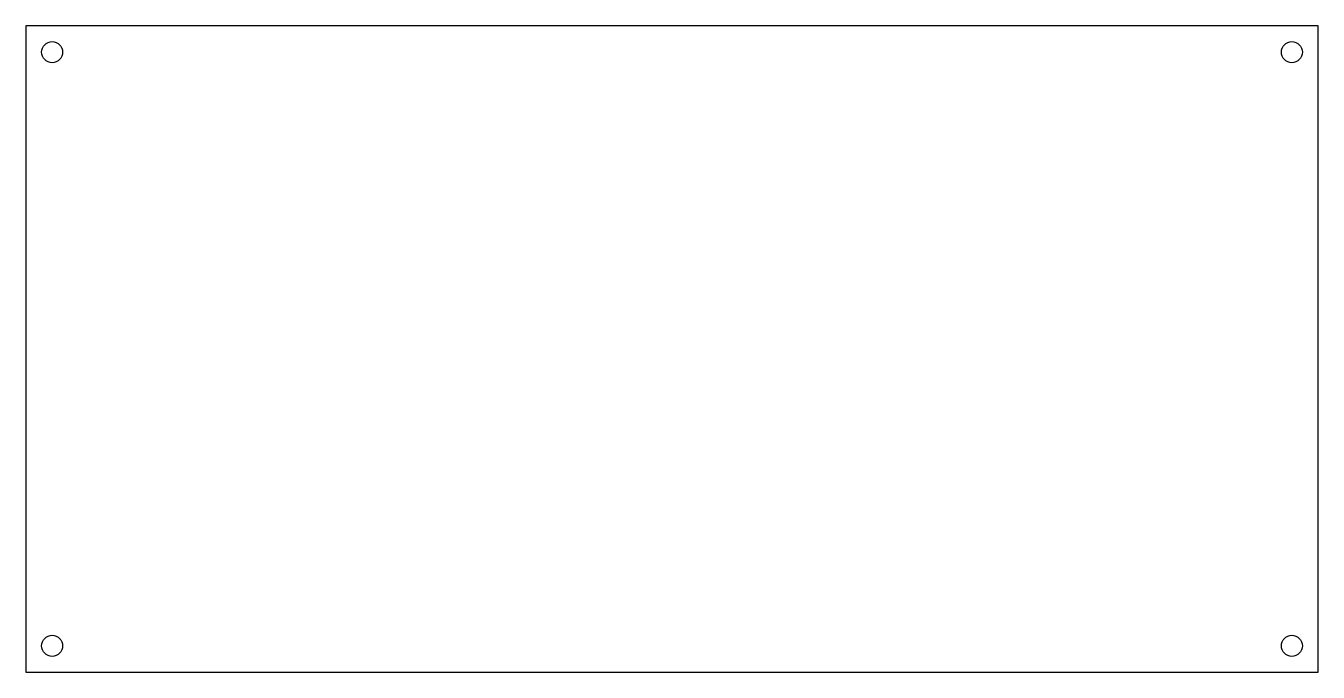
# Model space of a CAD drawing. Header units: millimetres. Extents: x 0 to 172, y 0 to 86.
import ezdxf

# ---------------------------------------------------------------- set-up
doc = ezdxf.new("R2010")
doc.units = ezdxf.units.MM
doc.layers.add('SCHNITT', color=7, linetype='Continuous')

msp = doc.modelspace()

# ---------------------------------------------------------------- linework, layer by layer
at = {"layer": 'SCHNITT'}
for p, q in [((172, 86), (0, 86)), ((0, 86), (0, 0)), ((172, 0), (172, 86)), ((0, 0), (172, 0))]:
    msp.add_line(p, q, dxfattribs=at)
for centre in [(3.5, 82.5), (168.5, 82.5), (3.5, 3.5), (168.5, 3.5)]:
    msp.add_circle(centre, 1.4, dxfattribs=at)

doc.saveas('drawing.dxf')
